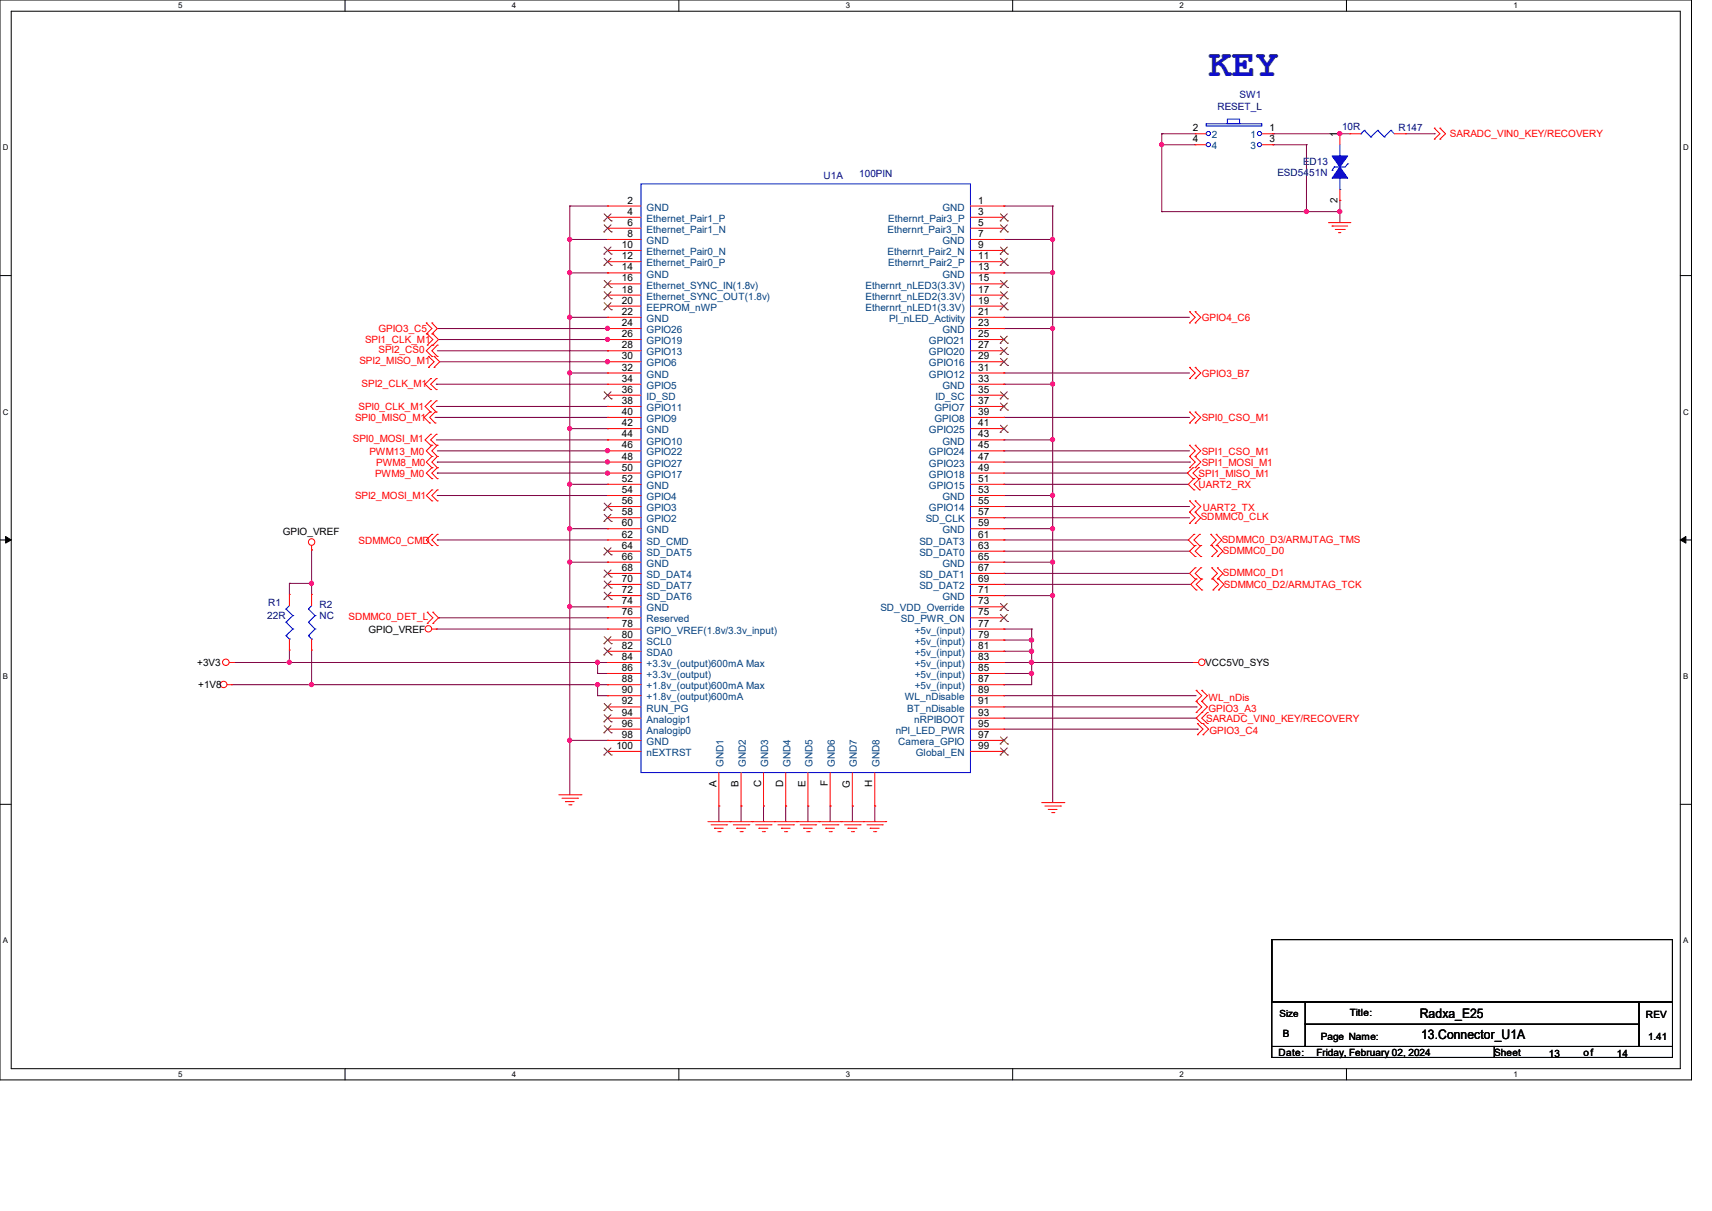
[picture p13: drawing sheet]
<svg xmlns="http://www.w3.org/2000/svg" width="297mm" height="210mm" viewBox="0 0 297 210" stroke-linecap="round" stroke-linejoin="round" font-family="sans-serif">
<defs><g id="words">
<text font-size="6.7" fill="#00007f" x="209.7" y="13.1">KEY</text>
<g font-size="2.3">
<text x="246.3" y="176.6">Radxa_E25</text>
<text x="246.5" y="180.3">13.Connector_U1A</text>
</g>
<g font-size="1.7" fill="#00007f">
<text x="215" y="17.1">SW1</text>
<text x="211.2" y="19">RESET_L</text>
<text x="232.8" y="22.5">10R</text>
<text x="242.6" y="22.6">R147</text>
<text x="226.1" y="28.7">ED13</text>
<text x="142.9" y="31">U1A</text>
<text x="149.1" y="30.8">100PIN</text>
<text x="221.6" y="30.6">ESD5451N</text>
<text x="46.4" y="107.4">22R</text>
<text x="46.5" y="105.1">R1</text>
<text x="55.4" y="105.5">R2</text>
<text x="55.4" y="107.4">NC</text>
</g>
<g font-size="1.7">
<text x="206.9" y="22.8">2</text>
<text x="220.3" y="22.8">1</text>
<text x="232" y="23.7" transform="rotate(-90 232 23.7)">1</text>
<text x="206.9" y="24.7">4</text>
<text x="220.3" y="24.7">3</text>
<text x="108.9" y="35.3">2</text>
<text x="169.7" y="35.3">1</text>
<text x="232" y="35.2" transform="rotate(-90 232 35.2)">2</text>
<text x="108.9" y="37.3">4</text>
<text x="108.9" y="39.2">6</text>
<text x="108.9" y="41.1">8</text>
<text x="169.7" y="37.3">3</text>
<text x="169.7" y="39.2">5</text>
<text x="169.7" y="41.1">7</text>
<text x="107.9" y="43">10</text>
<text x="107.9" y="45">12</text>
<text x="107.9" y="46.9">14</text>
<text x="169.7" y="43">9</text>
<text x="169.7" y="45">11</text>
<text x="169.7" y="46.9">13</text>
<text x="107.9" y="48.8">16</text>
<text x="107.9" y="50.8">18</text>
<text x="107.9" y="52.7">20</text>
<text x="169.7" y="48.8">15</text>
<text x="169.7" y="50.8">17</text>
<text x="169.7" y="52.7">19</text>
<text x="107.9" y="54.6">22</text>
<text x="107.9" y="56.6">24</text>
<text x="107.9" y="58.5">26</text>
<text x="169.7" y="54.6">21</text>
<text x="169.7" y="56.6">23</text>
<text x="169.7" y="58.5">25</text>
<text x="107.9" y="60.4">28</text>
<text x="107.9" y="62.3">30</text>
<text x="107.9" y="64.3">32</text>
<text x="169.7" y="60.4">27</text>
<text x="169.7" y="62.3">29</text>
<text x="169.7" y="64.3">31</text>
<text x="107.9" y="66.2">34</text>
<text x="107.9" y="68.1">36</text>
<text x="107.9" y="70.1">38</text>
<text x="107.9" y="72">40</text>
<text x="169.7" y="66.2">33</text>
<text x="169.7" y="68.1">35</text>
<text x="169.7" y="70.1">37</text>
<text x="169.7" y="72">39</text>
<text x="107.9" y="73.9">42</text>
<text x="107.9" y="75.9">44</text>
<text x="107.9" y="77.8">46</text>
<text x="169.7" y="73.9">41</text>
<text x="169.7" y="75.9">43</text>
<text x="169.7" y="77.8">45</text>
<text x="107.9" y="79.7">48</text>
<text x="107.9" y="81.6">50</text>
<text x="107.9" y="83.6">52</text>
<text x="169.7" y="79.7">47</text>
<text x="169.7" y="81.6">49</text>
<text x="169.7" y="83.6">51</text>
<text x="107.9" y="85.5">54</text>
<text x="107.9" y="87.4">56</text>
<text x="107.9" y="89.4">58</text>
<text x="169.7" y="85.5">53</text>
<text x="169.7" y="87.4">55</text>
<text x="169.7" y="89.4">57</text>
<text x="49.1" y="92.7">GPIO_VREF</text>
<text x="107.9" y="91.3">60</text>
<text x="107.9" y="93.2">62</text>
<text x="107.9" y="95.2">64</text>
<text x="169.7" y="91.3">59</text>
<text x="169.7" y="93.2">61</text>
<text x="169.7" y="95.2">63</text>
<text x="107.9" y="97.1">66</text>
<text x="107.9" y="99">68</text>
<text x="107.9" y="100.9">70</text>
<text x="169.7" y="97.1">65</text>
<text x="169.7" y="99">67</text>
<text x="169.7" y="100.9">69</text>
<text x="107.9" y="102.9">72</text>
<text x="107.9" y="104.8">74</text>
<text x="107.9" y="106.7">76</text>
<text x="169.7" y="102.9">71</text>
<text x="169.7" y="104.8">73</text>
<text x="169.7" y="106.7">75</text>
<text x="63.9" y="109.7">GPIO_VREF</text>
<text x="107.9" y="108.7">78</text>
<text x="107.9" y="110.6">80</text>
<text x="107.9" y="112.5">82</text>
<text x="169.7" y="108.7">77</text>
<text x="169.7" y="110.6">79</text>
<text x="169.7" y="112.5">81</text>
<text x="34.2" y="115.5">+3V3</text>
<text x="34.4" y="119.4">+1V8</text>
<text x="107.9" y="114.5">84</text>
<text x="107.9" y="116.4">86</text>
<text x="107.9" y="118.3">88</text>
<text x="169.7" y="114.5">83</text>
<text x="169.7" y="116.4">85</text>
<text x="169.7" y="118.3">87</text>
<text x="209.1" y="115.5">VCC5V0_SYS</text>
<text x="107.9" y="120.2">90</text>
<text x="107.9" y="122.2">92</text>
<text x="107.9" y="124.1">94</text>
<text x="169.7" y="120.2">89</text>
<text x="169.7" y="122.2">91</text>
<text x="169.7" y="124.1">93</text>
<text x="106.9" y="129.9">100</text>
<text x="107.9" y="126">96</text>
<text x="107.9" y="128">98</text>
<text x="169.7" y="126">95</text>
<text x="169.7" y="128">97</text>
<text x="169.7" y="129.9">99</text>
<text x="124.3" y="136.5" transform="rotate(-90 124.3 136.5)">A</text>
<text x="128.1" y="136.5" transform="rotate(-90 128.1 136.5)">B</text>
<text x="132" y="136.6" transform="rotate(-90 132 136.6)">C</text>
<text x="135.9" y="136.6" transform="rotate(-90 135.9 136.6)">D</text>
<text x="139.7" y="136.5" transform="rotate(-90 139.7 136.5)">E</text>
<text x="143.6" y="136.4" transform="rotate(-90 143.6 136.4)">F</text>
<text x="147.4" y="136.7" transform="rotate(-90 147.4 136.7)">G</text>
<text x="151.3" y="136.6" transform="rotate(-90 151.3 136.6)">H</text>
<text x="222" y="176.4">Size</text>
<text x="222.6" y="179.8">B</text>
<text x="234.2" y="176.1">Title:</text>
<text x="285.5" y="176.5">REV</text>
<text x="221.8" y="183.1">Date:</text>
<text x="228.4" y="183.1">Friday, February 02, 2024</text>
<text x="229.2" y="180.4">Page Name:</text>
<text x="259.2" y="183.1">Sheet</text>
<text x="268.7" y="183.3">13</text>
<text x="274.7" y="183.1">of</text>
<text x="280.5" y="183.3">14</text>
<text x="285.9" y="180.4">1.41</text>
</g>
<g font-size="1.7" fill="#f00">
<text x="251.5" y="23.8">SARADC_VIN0_KEY/RECOVERY</text>
<text x="63.3" y="59.5">SPI1_CLK_M1</text>
<text x="65.7" y="57.6">GPIO3_C5</text>
<text x="208.5" y="55.7">GPIO4_C6</text>
<text x="62.4" y="63.2">SPI2_MISO_M1</text>
<text x="65.7" y="61.3">SPI2_CS0</text>
<text x="208.5" y="65.3">GPIO3_B7</text>
<text x="62.2" y="71.1">SPI0_CLK_M1</text>
<text x="62.7" y="67.1">SPI2_CLK_M1</text>
<text x="61.2" y="76.7">SPI0_MOSI_M1</text>
<text x="61.6" y="73.1">SPI0_MISO_M1</text>
<text x="208.5" y="73.1">SPI0_CSO_M1</text>
<text x="64.1" y="78.8">PWM13_M0</text>
<text x="65.1" y="82.7">PWM9_M0</text>
<text x="65.3" y="80.8">PWM8_M0</text>
<text x="207.9" y="82.7">SPI1_MISO_M1</text>
<text x="208.5" y="78.8">SPI1_CSO_M1</text>
<text x="208.5" y="80.8">SPI1_MOSI_M1</text>
<text x="61.6" y="86.6">SPI2_MOSI_M1</text>
<text x="207.9" y="84.6">UART2_RX</text>
<text x="208.7" y="88.7">UART2_TX</text>
<text x="62.2" y="94.3">SDMMC0_CMD</text>
<text x="208.3" y="90.2">SDMMC0_CLK</text>
<text x="212" y="94.1">SDMMC0_D3/ARMJTAG_TMS</text>
<text x="212.2" y="96">SDMMC0_D0</text>
<text x="212.2" y="99.9">SDMMC0_D1</text>
<text x="60.5" y="107.6">SDMMC0_DET_L</text>
<text x="212.3" y="102">SDMMC0_D2/ARMJTAG_TCK</text>
<text x="209.2" y="125.2">SARADC_VIN0_KEY/RECOVERY</text>
<text x="209.7" y="121.5">WL_nDis</text>
<text x="209.7" y="123.4">GPIO3_A3</text>
<text x="209.8" y="127.3">GPIO3_C4</text>
</g>
<g font-size="1.7" fill="#003f7f">
<text x="210.2" y="24">2</text>
<text x="210.2" y="25.9">4</text>
<text x="217" y="24">1</text>
<text x="217" y="25.9">3</text>
<text x="112.2" y="38.5">Ethernet_Pair1_P</text>
<text x="112.2" y="40.4">Ethernet_Pair1_N</text>
<text x="112.2" y="36.5">GND</text>
<text x="154" y="40.4">Ethernrt_Pair3_N</text>
<text x="154.1" y="38.5">Ethernrt_Pair3_P</text>
<text x="163.5" y="36.5">GND</text>
<text x="112.2" y="42.3">GND</text>
<text x="112.2" y="44.2">Ethernet_Pair0_N</text>
<text x="112.2" y="46.2">Ethernet_Pair0_P</text>
<text x="154" y="44.2">Ethernrt_Pair2_N</text>
<text x="154.1" y="46.2">Ethernrt_Pair2_P</text>
<text x="163.5" y="42.3">GND</text>
<text x="112.2" y="48.1">GND</text>
<text x="112.2" y="50">Ethernet_SYNC_IN(1.8v)</text>
<text x="112.2" y="52">Ethernet_SYNC_OUT(1.8v)</text>
<text x="112.2" y="53.9">EEPROM_nWP</text>
<text x="150.2" y="50">Ethernrt_nLED3(3.3V)</text>
<text x="150.2" y="52">Ethernrt_nLED2(3.3V)</text>
<text x="150.2" y="53.9">Ethernrt_nLED1(3.3V)</text>
<text x="163.5" y="48.1">GND</text>
<text x="112.2" y="55.8">GND</text>
<text x="112.2" y="57.8">GPIO26</text>
<text x="112.2" y="59.7">GPIO19</text>
<text x="154.3" y="55.8">Pl_nLED_Activity</text>
<text x="161.2" y="59.7">GPIO21</text>
<text x="163.5" y="57.8">GND</text>
<text x="112.2" y="61.6">GPIO13</text>
<text x="112.2" y="63.5">GPIO6</text>
<text x="112.2" y="65.5">GND</text>
<text x="161.2" y="61.6">GPIO20</text>
<text x="161.2" y="63.5">GPIO16</text>
<text x="161.2" y="65.5">GPIO12</text>
<text x="112.2" y="67.4">GPIO5</text>
<text x="112.2" y="69.3">ID_SD</text>
<text x="112.2" y="71.3">GPIO11</text>
<text x="162.1" y="71.3">GPIO7</text>
<text x="162.3" y="69.3">ID_SC</text>
<text x="163.5" y="67.4">GND</text>
<text x="112.2" y="73.2">GPIO9</text>
<text x="112.2" y="75.1">GND</text>
<text x="112.2" y="77.1">GPIO10</text>
<text x="161.2" y="75.1">GPIO25</text>
<text x="162.1" y="73.2">GPIO8</text>
<text x="163.5" y="77.1">GND</text>
<text x="112.2" y="79">GPIO22</text>
<text x="112.2" y="80.9">GPIO27</text>
<text x="112.2" y="82.8">GPIO17</text>
<text x="161.2" y="79">GPIO24</text>
<text x="161.2" y="80.9">GPIO23</text>
<text x="161.2" y="82.8">GPIO18</text>
<text x="112.2" y="84.8">GND</text>
<text x="112.2" y="86.7">GPIO4</text>
<text x="112.2" y="88.6">GPIO3</text>
<text x="161.2" y="84.8">GPIO15</text>
<text x="161.2" y="88.6">GPIO14</text>
<text x="163.5" y="86.7">GND</text>
<text x="112.2" y="90.6">GPIO2</text>
<text x="112.2" y="92.5">GND</text>
<text x="112.2" y="94.4">SD_CMD</text>
<text x="159.5" y="94.4">SD_DAT3</text>
<text x="160.6" y="90.6">SD_CLK</text>
<text x="163.5" y="92.5">GND</text>
<text x="112.2" y="96.4">SD_DAT5</text>
<text x="112.2" y="98.3">GND</text>
<text x="112.2" y="100.2">SD_DAT4</text>
<text x="159.5" y="96.4">SD_DAT0</text>
<text x="159.5" y="100.2">SD_DAT1</text>
<text x="163.5" y="98.3">GND</text>
<text x="112.2" y="102.1">SD_DAT7</text>
<text x="112.2" y="104.1">SD_DAT6</text>
<text x="112.2" y="106">GND</text>
<text x="112.2" y="107.9">Reserved</text>
<text x="152.7" y="106">SD_VDD_Override</text>
<text x="156.3" y="107.9">SD_PWR_ON</text>
<text x="159.5" y="102.1">SD_DAT2</text>
<text x="163.5" y="104.1">GND</text>
<text x="112.2" y="109.9">GPIO_VREF(1.8v/3.3v_input)</text>
<text x="112.2" y="111.8">SCL0</text>
<text x="112.2" y="113.7">SDA0</text>
<text x="158.7" y="109.9">+5v_(input)</text>
<text x="158.7" y="111.8">+5v_(input)</text>
<text x="158.7" y="113.7">+5v_(input)</text>
<text x="112.2" y="115.7">+3.3v_(output)600mA Max</text>
<text x="112.2" y="117.6">+3.3v_(output)</text>
<text x="112.2" y="119.5">+1.8v_(output)600mA Max</text>
<text x="158.7" y="115.7">+5v_(input)</text>
<text x="158.7" y="117.6">+5v_(input)</text>
<text x="158.7" y="119.5">+5v_(input)</text>
<text x="112.2" y="121.5">+1.8v_(output)600mA</text>
<text x="112.2" y="123.4">RUN_PG</text>
<text x="112.2" y="125.3">Analogip1</text>
<text x="157" y="121.5">WL_nDisable</text>
<text x="157.4" y="123.4">BT_nDisable</text>
<text x="158.6" y="125.3">nRPIBOOT</text>
<text x="112.2" y="127.3">Analogip0</text>
<text x="112.2" y="129.2">GND</text>
<text x="112.2" y="131.1">nEXTRST</text>
<text x="155.4" y="127.3">nPl_LED_PWR</text>
<text x="155.8" y="129.2">Camera_GPIO</text>
<text x="158.9" y="131.1">Global_EN</text>
<text x="125.5" y="133" transform="rotate(-90 125.5 133)">GND1</text>
<text x="129.4" y="133" transform="rotate(-90 129.4 133)">GND2</text>
<text x="133.3" y="133" transform="rotate(-90 133.3 133)">GND3</text>
<text x="137.1" y="133" transform="rotate(-90 137.1 133)">GND4</text>
<text x="141" y="133" transform="rotate(-90 141 133)">GND5</text>
<text x="144.8" y="133" transform="rotate(-90 144.8 133)">GND6</text>
<text x="148.7" y="133" transform="rotate(-90 148.7 133)">GND7</text>
<text x="152.6" y="133" transform="rotate(-90 152.6 133)">GND8</text>
</g>
<g font-size="1.4">
<text x="30.9" y="1.4">5</text>
<text x="88.8" y="1.4">4</text>
<text x="146.7" y="1.4">3</text>
<text x="204.6" y="1.4">2</text>
<text x="262.6" y="1.4">1</text>
<text x=".5" y="26.1">D</text>
<text x="292" y="26.1">D</text>
<text x=".5" y="71.9">C</text>
<text x="292" y="71.9">C</text>
<text x=".5" y="117.8">B</text>
<text x="292" y="117.8">B</text>
<text x=".5" y="163.6">A</text>
<text x="292" y="163.6">A</text>
<text x="30.9" y="186.8">5</text>
<text x="88.8" y="186.8">4</text>
<text x="146.7" y="186.8">3</text>
<text x="204.6" y="186.8">2</text>
<text x="262.6" y="186.8">1</text>
</g>
</g></defs>
<path d="M0 0h293.5v187.3h-293.5zM1.9 1.9h289.6v183.4h-289.6z" fill="none" stroke="#000" stroke-width=".17"/>
<g fill="#fff">
<path d="M30.9 .2h.8v1.5h-.8z"/>
<path d="M30.9 185.5h.8v1.6h-.8z"/>
</g>
<path d="M59.9 0v1.9M59.9 185.3v2" fill="none" stroke="#000" stroke-width=".17"/>
<g fill="#fff">
<path d="M88.8 .2h.8v1.5h-.8z"/>
<path d="M88.8 185.5h.8v1.6h-.8z"/>
</g>
<path d="M117.8 0v1.9M117.8 185.3v2" fill="none" stroke="#000" stroke-width=".17"/>
<g fill="#fff">
<path d="M146.7 .2h.8v1.5h-.8z"/>
<path d="M146.7 185.5h.8v1.6h-.8z"/>
</g>
<path d="M175.7 0v1.9M175.7 185.3v2" fill="none" stroke="#000" stroke-width=".17"/>
<g fill="#fff">
<path d="M204.6 .2h.8v1.5h-.8z"/>
<path d="M204.6 185.5h.8v1.6h-.8z"/>
</g>
<path d="M233.6 0v1.9M233.6 185.3v2" fill="none" stroke="#000" stroke-width=".17"/>
<g fill="#fff">
<path d="M262.6 .2h.7v1.5h-.7z"/>
<path d="M262.6 185.5h.7v1.6h-.7z"/>
<path d="M.5 24.8h1v1.6h-1z"/>
<path d="M292 24.8h1v1.6h-1z"/>
<path d="M.5 70.7h1v1.5h-1z"/>
<path d="M292 70.7h1v1.5h-1z"/>
</g>
<path d="M0 47.8h1.9M291.5 47.8h2" fill="none" stroke="#000" stroke-width=".17"/>
<g fill="#fff">
<path d="M.5 116.5h.9v1.6h-.9z"/>
<path d="M292 116.5h.9v1.6h-.9z"/>
</g>
<path d="M0 93.6h1.9M291.5 93.6h2" fill="none" stroke="#000" stroke-width=".17"/>
<path d="M1 93l.9 .6-.9 .6zM291.5 93.6l1-.6v1.2z" fill="#000" stroke="#000" stroke-width=".17"/>
<g fill="#fff">
<path d="M.5 162.4h.9v1.5h-.9z"/>
<path d="M292 162.4h.9v1.5h-.9z"/>
</g>
<path d="M0 139.5h1.9M291.5 139.5h2M220.6 162.9h69.6v10.8h-69.6zM220.6 173.7h5.8v7.8h-5.8zM226.4 173.7h58v3.9h-58zM226.4 177.6h58v3.9h-58zM284.4 173.7h5.8v7.8h-5.8zM220.6 181.5h38.6v1.9h-38.6zM259.2 181.5h31v1.9h-31z" fill="none" stroke="#000" stroke-width=".17"/>
<g fill="none" stroke="#7f003f" stroke-width=".17">
<path d="M98.8 35.7h.1M98.8 35.7h6.6M98.8 35.7v102.1M105.4 35.7h.1M174.2 35.7h.1M174.2 35.7h8.4M182.6 35.7h.1M182.6 35.7v103.5M201.5 23.2h.1M201.5 25.1h.1M201.5 36.7h.1M201.5 23.2h5.8"/>
<path d="M201.5 23.2v13.5M201.5 25.1h5.8M201.5 36.7h31M220.9 25.1h.1M220.9 23.2h.1M220.9 23.2h13.3M220.9 25.1h5.8M226.7 36.7h.1M226.7 25.1h.1M226.7 25.1v11.6M232.5 23.2h.1M232.5 34.8h.1"/>
<path d="M232.5 36.7h.1M232.5 34.8v3.8M243.8 23.2h5M248.8 23.2h.1M75.9 57h29.7M76.1 58.9h29.5M98.8 41.5h.1M98.8 47.3h.1M98.8 55h.1M98.8 41.5h6.6M98.8 47.3h6.6M98.8 55h6.6"/>
<path d="M105.4 41.5h.1M105.4 47.3h.1M105.4 55h.1M105.4 58.9h.1M105.4 57h.1M105.6 57h.1M105.6 58.9h.1M174.2 41.5h.1M174.2 47.3h.1M174.2 57h.1M174.2 55h.1M174.2 41.5h8.4"/>
<path d="M174.2 47.3h8.4M174.2 57h8.4M174.2 55h32.2M182.6 41.5h.1M182.6 47.3h.1M182.6 57h.1M75.5 72.4h29.9M75.7 66.6h.1M75.7 76.3h29.7M75.7 70.5h29.7M75.7 66.6h29.7M75.9 60.8h29.5"/>
<path d="M75.9 78.2h29.7M76.3 62.7h29.3M98.8 64.7h.1M98.8 74.3h.1M98.8 64.7h6.6M98.8 74.3h6.6M105.4 76.3h.1M105.4 72.4h.1M105.4 70.5h.1M105.4 60.8h.1M105.4 64.7h.1M105.4 74.3h.1"/>
<path d="M105.4 78.2h.1M105.4 62.7h.1M105.6 78.2h.1M105.6 62.7h.1M174.2 72.4h.1M174.2 66.6h.1M174.2 76.3h.1M174.2 78.2h.1M174.2 64.7h.1M174.2 76.3h8.4M174.2 72.4h32.2M174.2 66.6h8.4"/>
<path d="M174.2 64.7h32.2M174.2 78.2h32.2M182.6 66.6h.1M182.6 76.3h.1M54.1 95.4h.1M54.1 95.4v7.7M75.9 93.6h.1M75.9 85.9h.1M75.9 80.1h.1M75.9 82h.1M75.9 93.6h29.5M75.9 85.9h29.5"/>
<path d="M75.9 80.1h29.7M75.9 82h29.7M98.8 84h.1M98.8 91.7h.1M98.8 97.5h.1M98.8 84h6.6M98.8 91.7h6.6M98.8 97.5h6.6M105.4 84h.1M105.4 91.7h.1M105.4 97.5h.1M105.6 82h.1"/>
<path d="M105.6 80.1h.1M174.2 95.6h.1M174.2 99.4h.1M174.2 89.8h.1M174.2 93.6h.1M174.2 87.8h.1M174.2 84h.1M174.2 85.9h.1M174.2 91.7h.1M174.2 97.5h.1M174.2 95.6h32.2M174.2 99.4h32.2"/>
<path d="M174.2 93.6h32M174.2 89.8h32.2M174.2 87.8h32.2M174.2 84h32M174.2 85.9h8.4M174.2 91.7h8.4M174.2 97.5h8.4M174.2 80.1h32.2M174.2 82h31.8M182.6 85.9h.1M182.6 91.7h.1M182.6 97.5h.1"/>
<path d="M206 82h.1M206.4 80.1h.1M40.2 118.7h65.2M40.6 114.9h64.8M50.2 114.9h.1M50.2 101.2h.1M50.2 101.2h3.9M50.2 101.2v1.9M50.2 112.7v2.2M54.1 118.7h.1M54.1 101.2h.1M54.1 112.7v6"/>
<path d="M75.7 109.1h.1M75.7 109.1h29.7M76.1 107.1h.1M76.1 107.1h29.3M98.8 105.2h.1M98.8 105.2h6.6M103.7 114.9h.1M103.7 118.7h.1M103.7 114.9v1.9h1.7M103.7 118.7v2h1.7M105.4 116.8h.1M105.4 114.9h.1"/>
<path d="M105.4 118.7h.1M105.4 105.2h.1M174.2 101.3h.1M174.2 103.3h.1M174.2 109.1h.1M174.2 118.7h.1M174.2 111h.1M174.2 112.9h.1M174.2 114.9h.1M174.2 116.8h.1M174.2 101.3h32.4M174.2 109.1h4.8"/>
<path d="M174.2 116.8h4.8M174.2 114.9h32.9M174.2 103.3h8.4M174.2 111h4.8M174.2 112.9h4.8M179 111h.1M179 112.9h.1M179 114.9h.1M179 116.8h.1M179 109.1h.1M179 109.1v9.6h-4.8M182.6 103.3h.1"/>
<path d="M98.8 128.4h.1M98.8 128.4h6.6M105.4 120.7h.1M105.4 128.4h.1M124.7 139.8h.1M124.7 139.8v2.7M128.6 139.8h.1M128.6 139.8v2.7M132.5 139.8h.1M132.5 139.8v2.7M136.3 139.8h.1M136.3 139.8v2.7"/>
<path d="M140.2 139.8h.1M140.2 139.8v2.7M144 139.8h.1M144 139.8v2.7M147.9 139.8h.1M147.9 139.8v2.7M151.8 139.8h.1M151.8 139.8v2.7M174.2 120.7h.1M174.2 120.7h33.3M174.2 126.4h33.5M174.2 122.6h33.3"/>
<path d="M174.2 124.5h33.3M207.5 122.6h.1M207.5 124.5h.1M207.7 126.4h.1"/>
</g>
<g fill="#f0f" stroke="#f0f" stroke-width=".17">
<circle cx="182.6" cy="103.3" r=".36"/>
<circle cx="182.6" cy="41.5" r=".36"/>
<circle cx="182.6" cy="56.9" r=".36"/>
<circle cx="182.6" cy="47.3" r=".36"/>
<circle cx="182.6" cy="76.2" r=".36"/>
<circle cx="182.6" cy="66.6" r=".36"/>
<circle cx="182.6" cy="85.9" r=".36"/>
<circle cx="182.6" cy="97.5" r=".36"/>
<circle cx="182.6" cy="91.7" r=".36"/>
<circle cx="98.8" cy="41.5" r=".36"/>
<circle cx="98.8" cy="55" r=".36"/>
<circle cx="98.8" cy="47.3" r=".36"/>
<circle cx="98.8" cy="74.3" r=".36"/>
<circle cx="98.8" cy="64.7" r=".36"/>
<circle cx="98.8" cy="84" r=".36"/>
<circle cx="98.8" cy="97.5" r=".36"/>
<circle cx="98.8" cy="91.7" r=".36"/>
<circle cx="98.8" cy="128.4" r=".36"/>
<circle cx="98.8" cy="105.2" r=".36"/>
<circle cx="179" cy="111" r=".37"/>
<circle cx="179" cy="112.9" r=".37"/>
<circle cx="179" cy="116.8" r=".37"/>
<circle cx="179" cy="114.9" r=".37"/>
<circle cx="105.4" cy="78.2" r=".36"/>
<circle cx="105.4" cy="80.1" r=".36"/>
<circle cx="105.4" cy="82" r=".36"/>
<circle cx="105.4" cy="58.9" r=".36"/>
<circle cx="105.4" cy="56.9" r=".36"/>
<circle cx="105.4" cy="62.7" r=".36"/>
<circle cx="54" cy="101.2" r=".36"/>
<circle cx="54" cy="118.7" r=".36"/>
<circle cx="103.7" cy="118.7" r=".36"/>
<circle cx="50.2" cy="114.9" r=".36"/>
<circle cx="103.7" cy="114.9" r=".36"/>
<circle cx="201.5" cy="25.1" r=".36"/>
<circle cx="232.4" cy="36.7" r=".36"/>
<circle cx="226.6" cy="36.7" r=".36"/>
<circle cx="232.4" cy="23.2" r=".36"/>
</g>
<g fill="none" stroke="#f00" stroke-width=".17">
<path d="M105.4 37.7h.1M105.4 39.6h.1M105.4 35.7h.1M105.4 37.7h5.8M105.4 35.7h5.8M105.4 39.6h5.8M168.4 37.7h5.8M168.4 35.7h5.8M168.4 39.6h5.8M174.2 35.7h.1M174.2 37.7h.1M174.2 39.6h.1"/>
<path d="M207.3 23.2h.1M207.3 25.1h.1M207.3 23.2h2M207.3 25.1h2M218.9 23.2h2M218.9 25.1h2M220.9 23.2h.1M220.9 25.1h.1M230.5 38.6h.1M230.5 38.6h3.9M231.1 39.2h.1M231.1 39.2h2.7"/>
<path d="M231.6 39.8h1.6M232.5 23.2h.1M232.5 34.8h.1M232.5 23.2v1.9M232.5 32.9v1.9M233.2 39.8h.1M234.2 23.2h.1M234.2 23.2h1.9M241.9 23.2h1.9M243.8 23.2h.1M248.8 22.2h.1M248.8 24.1h.1"/>
<path d="M248.8 22.2l1 1-1 .9M249.8 22.2h.1M249.8 24.1h.1M249.8 22.2l1 1-1 .9M74 57.9h.1M74 56h.1M74 56l.9 1-.9 .9M74.1 59.9h.1M74.1 57.9h.1M74.1 57.9l1 1-1 1M74.9 56h.1M74.9 57.9h.1"/>
<path d="M74.9 59.9h.1M74.9 56l1 1-1 .9M74.9 59.9l-.9 .9 .9 1M75.1 57.9h.1M75.1 59.9h.1M75.1 57.9l1 1-1 1M75.9 59.9h.1M75.9 59.9l-1 .9 1 1M105.4 41.5h.1M105.4 43.4h.1M105.4 45.4h.1M105.4 47.3h.1"/>
<path d="M105.4 49.2h.1M105.4 51.2h.1M105.4 53.1h.1M105.4 55h.1M105.4 57h.1M105.4 58.9h.1M105.4 41.5h5.8M105.4 43.4h5.8M105.4 45.4h5.8M105.4 47.3h5.8M105.4 49.2h5.8M105.4 51.2h5.8"/>
<path d="M105.4 53.1h5.8M105.4 55h5.8M105.4 57h5.8M105.4 58.9h5.8M168.4 41.5h5.8M168.4 43.4h5.8M168.4 45.4h5.8M168.4 47.3h5.8M168.4 49.2h5.8M168.4 51.2h5.8M168.4 53.1h5.8M168.4 55h5.8"/>
<path d="M168.4 57h5.8M168.4 58.9h5.8M174.2 41.5h.1M174.2 43.4h.1M174.2 45.4h.1M174.2 47.3h.1M174.2 49.2h.1M174.2 51.2h.1M174.2 53.1h.1M174.2 55h.1M174.2 57h.1M174.2 58.9h.1"/>
<path d="M206.4 56h.1M206.4 54.1h.1M206.4 54.1l.9 .9-.9 1M207.3 56h.1M207.3 54.1h.1M207.3 54.1l1 .9-1 1M232.2 40.3h.1M232.2 40.3h.4M74.3 63.7h.1M74.3 61.8h.1M74.3 61.8l1 .9-1 1M74.5 73.4h.1"/>
<path d="M74.5 71.5h.1M74.5 71.5l-.9 .9 .9 1M74.7 77.2h.1M74.7 75.3h.1M74.7 67.6h.1M74.7 65.7h.1M74.7 71.5h.1M74.7 69.5h.1M74.7 75.3l-1 1 1 .9M74.7 65.7l-1 .9 1 1M74.7 69.5l-1 1 1 1M74.9 79.2h.1"/>
<path d="M74.9 77.2h.1M74.9 61.8h.1M74.9 79.2l-.9 .9 .9 1M74.9 77.2l-.9 1 .9 1M75.3 61.8h.1M75.3 63.7h.1M75.3 61.8l1 .9-1 1M75.5 73.4h.1M75.5 71.5h.1M75.5 71.5l-1 .9 1 1M75.7 77.2h.1M75.7 75.3h.1"/>
<path d="M75.7 67.6h.1M75.7 65.7h.1M75.7 71.5h.1M75.7 69.5h.1M75.7 75.3l-1 1 1 .9M75.7 65.7l-1 .9 1 1M75.7 69.5l-1 1 1 1M75.9 79.2h.1M75.9 77.2h.1M75.9 61.8h.1M75.9 79.2l-1 .9 1 1M75.9 77.2l-1 1 1 1"/>
<path d="M105.4 60.8h.1M105.4 62.7h.1M105.4 64.7h.1M105.4 66.6h.1M105.4 68.5h.1M105.4 70.5h.1M105.4 72.4h.1M105.4 74.3h.1M105.4 76.3h.1M105.4 78.2h.1M105.4 60.8h5.8M105.4 62.7h5.8"/>
<path d="M105.4 64.7h5.8M105.4 66.6h5.8M105.4 68.5h5.8M105.4 70.5h5.8M105.4 72.4h5.8M105.4 74.3h5.8M105.4 76.3h5.8M105.4 78.2h5.8M168.4 60.8h5.8M168.4 62.7h5.8M168.4 64.7h5.8M168.4 66.6h5.8"/>
<path d="M168.4 68.5h5.8M168.4 70.5h5.8M168.4 72.4h5.8M168.4 74.3h5.8M168.4 76.3h5.8M168.4 78.2h5.8M174.2 60.8h.1M174.2 62.7h.1M174.2 64.7h.1M174.2 66.6h.1M174.2 68.5h.1M174.2 70.5h.1"/>
<path d="M174.2 72.4h.1M174.2 74.3h.1M174.2 76.3h.1M174.2 78.2h.1M206.4 65.7h.1M206.4 63.7h.1M206.4 73.4h.1M206.4 71.5h.1M206.4 79.2h.1M206.4 77.2h.1M206.4 63.7l.9 1-.9 1M206.4 71.5l.9 .9-.9 1"/>
<path d="M206.4 77.2l.9 1-.9 1M206.4 79.2l.9 .9-.9 1M207.3 65.7h.1M207.3 63.7h.1M207.3 73.4h.1M207.3 71.5h.1M207.3 79.2h.1M207.3 77.2h.1M207.3 63.7l1 1-1 1M207.3 71.5l1 .9-1 1M207.3 77.2l1 1-1 1M207.3 79.2l1 .9-1 1"/>
<path d="M54.1 95.4h.1M54.1 94.6v.8M74.9 94.6h.1M74.9 92.7h.1M74.9 86.9h.1M74.9 85h.1M74.9 81.1h.1M74.9 83h.1M74.9 92.7l-.9 .9 .9 1M74.9 85l-.9 .9 .9 1M74.9 81.1l-.9 .9 .9 1M75.9 94.6h.1"/>
<path d="M75.9 92.7h.1M75.9 86.9h.1M75.9 85h.1M75.9 81.1h.1M75.9 83h.1M75.9 92.7l-1 .9 1 1M75.9 85l-1 .9 1 1M75.9 81.1l-1 .9 1 1M105.4 80.1h.1M105.4 82h.1M105.4 84h.1M105.4 85.9h.1"/>
<path d="M105.4 87.8h.1M105.4 89.8h.1M105.4 91.7h.1M105.4 93.6h.1M105.4 95.6h.1M105.4 97.5h.1M105.4 99.4h.1M105.4 80.1h5.8M105.4 82h5.8M105.4 84h5.8M105.4 85.9h5.8M105.4 87.8h5.8"/>
<path d="M105.4 89.8h5.8M105.4 91.7h5.8M105.4 93.6h5.8M105.4 95.6h5.8M105.4 97.5h5.8M105.4 99.4h5.8M168.4 80.1h5.8M168.4 82h5.8M168.4 84h5.8M168.4 85.9h5.8M168.4 87.8h5.8M168.4 89.8h5.8"/>
<path d="M168.4 91.7h5.8M168.4 93.6h5.8M168.4 95.6h5.8M168.4 97.5h5.8M168.4 99.4h5.8M174.2 80.1h.1M174.2 82h.1M174.2 84h.1M174.2 85.9h.1M174.2 87.8h.1M174.2 89.8h.1M174.2 91.7h.1"/>
<path d="M174.2 93.6h.1M174.2 95.6h.1M174.2 97.5h.1M174.2 99.4h.1M206.4 90.8h.1M206.4 88.8h.1M206.4 86.9h.1M206.4 81.1h.1M206.4 88.8l.9 1-.9 1M206.4 86.9l.9 .9-.9 1M207 81.1h.1M207 83h.1"/>
<path d="M207 81.1l-1 .9 1 1M207.1 92.7h.1M207.1 94.6h.1M207.1 83h.1M207.1 85h.1M207.1 92.7l-.9 .9 .9 1M207.1 83l-.9 1 .9 1M207.3 94.6h.1M207.3 96.5h.1M207.3 98.5h.1M207.3 90.8h.1M207.3 88.8h.1"/>
<path d="M207.3 86.9h.1M207.3 81.1h.1M207.3 94.6l-.9 1 .9 .9M207.3 98.5l-.9 .9 .9 1M207.3 88.8l1 1-1 1M207.3 86.9l1 .9-1 1M207.9 83h.1M207.9 81.1h.1M207.9 81.1l-.9 .9 .9 1M208.1 94.6h.1M208.1 92.7h.1M208.1 85h.1"/>
<path d="M208.1 83h.1M208.1 92.7l-1 .9 1 1M208.1 83l-1 1 1 1M208.3 96.5h.1M208.3 94.6h.1M208.3 98.5h.1M208.3 94.6l-1 1 1 .9M208.3 98.5l-1 .9 1 1M210.1 94.6h.1M210.1 92.7h.1M210.1 92.7l.9 .9-.9 1M210.2 96.5h.1"/>
<path d="M210.2 94.6h.1M210.2 98.5h.1M210.2 94.6l1 1-1 .9M210.2 98.5l1 .9-1 1M211 94.6h.1M211 92.7h.1M211 92.7l1 .9-1 1M211.2 96.5h.1M211.2 94.6h.1M211.2 98.5h.1M211.2 94.6l1 1-1 .9M211.2 98.5l1 .9-1 1"/>
<path d="M39.4 118.7h.8M39.8 114.9h.8M40.2 118.7h.1M40.6 114.9h.1M50.2 103.1h.1M50.2 112.7h.1M50.2 103.1v1.9M50.2 110.8v1.9M54.1 103.1h.1M54.1 112.7h.1M54.1 103.1v1.9M54.1 110.8v1.9"/>
<path d="M74.1 108.1h.1M74.1 106.2h.1M74.1 106.2l1 .9-1 1M74.9 109.1h.8M75.1 106.2h.1M75.1 108.1h.1M75.1 106.2l1 .9-1 1M75.7 109.1h.1M105.4 101.3h.1M105.4 103.3h.1M105.4 105.2h.1M105.4 107.1h.1"/>
<path d="M105.4 109.1h.1M105.4 111h.1M105.4 112.9h.1M105.4 114.9h.1M105.4 116.8h.1M105.4 118.7h.1M105.4 109.1h5.8M105.4 118.7h5.8M105.4 114.9h5.8M105.4 101.3h5.8M105.4 103.3h5.8M105.4 105.2h5.8"/>
<path d="M105.4 107.1h5.8M105.4 111h5.8M105.4 112.9h5.8M105.4 116.8h5.8M168.4 109.1h5.8M168.4 118.7h5.8M168.4 114.9h5.8M168.4 101.3h5.8M168.4 103.3h5.8M168.4 105.2h5.8M168.4 107.1h5.8M168.4 111h5.8"/>
<path d="M168.4 112.9h5.8M168.4 116.8h5.8M174.2 101.3h.1M174.2 103.3h.1M174.2 105.2h.1M174.2 107.1h.1M174.2 109.1h.1M174.2 111h.1M174.2 112.9h.1M174.2 114.9h.1M174.2 116.8h.1M174.2 118.7h.1"/>
<path d="M207.1 114.9h.1M207.1 114.9h.8M207.3 100.4h.1M207.5 100.4h.1M207.5 102.3h.1M207.5 119.7h.1M207.5 100.4l-.9 .9 .9 1M207.5 119.7l1 1-1 .9M208.3 100.4h.1M208.5 102.3h.1M208.5 100.4h.1M208.5 119.7h.1"/>
<path d="M208.5 100.4l-1 .9 1 1M208.5 119.7l1 1-1 .9M210.2 100.4h.1M210.4 102.3h.1M210.4 100.4h.1M210.4 100.4l1 .9-1 1M211.2 100.4h.1M211.4 102.3h.1M211.4 100.4h.1M211.4 100.4l.9 .9-.9 1M96.9 137.8h3.9M97.5 138.4h2.7"/>
<path d="M98.1 139h.1M98.1 139h1.5M98.7 139.6h.4M99.1 139.6h.1M100.2 138.4h.1M100.8 137.8h.1M105.4 120.7h.1M105.4 122.6h.1M105.4 124.5h.1M105.4 126.4h.1M105.4 128.4h.1M105.4 130.3h.1"/>
<path d="M105.4 120.7h5.8M105.4 122.6h5.8M105.4 124.5h5.8M105.4 126.4h5.8M105.4 128.4h5.8M105.4 130.3h5.8M124.7 139.8h.1M124.7 134v5.8M128.6 139.8h.1M128.6 134v5.8M132.5 139.8h.1M132.5 134v5.8"/>
<path d="M136.3 139.8h.1M136.3 134v5.8M140.2 139.8h.1M140.2 134v5.8M144 139.8h.1M144 134v5.8M147.9 139.8h.1M147.9 134v5.8M151.8 139.8h.1M151.8 134v5.8M168.4 120.7h5.8M168.4 122.6h5.8"/>
<path d="M168.4 124.5h5.8M168.4 126.4h5.8M168.4 128.4h5.8M168.4 130.3h5.8M174.2 120.7h.1M174.2 122.6h.1M174.2 124.5h.1M174.2 126.4h.1M174.2 128.4h.1M174.2 130.3h.1M180.7 139.2h3.9M181.3 139.8h2.7"/>
<path d="M184 139.8h.1M184.6 139.2h.1M207.5 121.6h.1M207.5 123.6h.1M207.5 121.6l1 1-1 1M207.7 127.4h.1M207.7 125.5h.1M207.7 125.5l1 .9-1 1M208.5 121.6h.1M208.5 123.6h.1M208.5 125.5h.1M208.5 121.6l1 1-2 1.9 1 1"/>
<path d="M208.7 127.4h.1M208.7 125.5h.1M208.7 125.5l1 .9-1 1M209.5 125.5h.1M209.5 123.6h.1M209.5 123.6l-1 .9 1 1M122.8 142.5h30.9M123.4 143h2.7M124 143.6h.1M124 143.6h1.5M124.5 144.2h.4M124.9 144.2h.1"/>
<path d="M126.1 143h.1M126.7 142.5h.1M127.2 143h2.7M127.8 143.6h.1M127.8 143.6h1.6M128.4 144.2h.4M128.8 144.2h.1M129.9 143h.1M130.5 142.5h.1M131.1 143h2.7M131.7 143.6h.1M131.7 143.6h1.5"/>
<path d="M132.2 144.2h.4M132.6 144.2h.1M133.8 143h.1M134.4 142.5h.1M135 143h2.7M135.6 143.6h.1M135.6 143.6h1.5M136.1 144.2h.4M136.5 144.2h.1M137.7 143h.1M138.2 142.5h.1M138.8 143h2.7"/>
<path d="M139.4 143.6h.1M139.4 143.6h1.5M140 144.2h.4M140.4 144.2h.1M141.5 143h.1M142.1 142.5h.1M142.7 143h2.7M143.3 143.6h.1M143.3 143.6h1.5M143.8 144.2h.4M144.2 144.2h.1M145.4 143h.1"/>
<path d="M146 142.5h.1M146.5 143h2.7M147.1 143.6h.1M147.1 143.6h1.6M147.7 144.2h.4M148.1 144.2h.1M149.2 143h.1M149.8 142.5h.1M150.4 143h2.7M151 143.6h.1M151 143.6h1.5M151.6 144.2h.3"/>
<path d="M151.9 144.2h.1M153.1 143h.1M153.7 142.5h.1M181.9 140.4h.1M181.9 140.4h1.5M182.5 140.9h.3M182.8 140.9h.1"/>
<circle cx="54" cy="94" r=".56"/>
<circle cx="38.8" cy="118.7" r=".56"/>
<circle cx="39.2" cy="114.9" r=".56"/>
<circle cx="74.3" cy="109.1" r=".56"/>
<circle cx="208.5" cy="114.9" r=".56"/>
</g>
<g fill="none" stroke="#00f" stroke-width=".17">
<path d="M111.2 31.9h57.2v102.1h-57.2zM209.3 21.5h9.6v.3h-9.6zM212.9 20.7h2.2v.8h-2.2zM231.1 29.5h.1M231.5 29h.1M231.5 29l-.4 .5M232.5 27.1h.1M232.5 32.9h.1M232.5 25.1v2M232.5 30.9v2M233.8 28.4h.1M233.8 28.4l-.4 .6h-1.9"/>
<path d="M236.1 23.2h.1M236.7 22.6h.1M236.7 22.6l1.1 1.1M236.7 22.6l-.6 .6M237.8 23.7h.1M239 22.6h.1M239 22.6l1.2 1.1M239 22.6l-1.2 1.1M240.2 23.7h.1M241.3 22.6h.1M241.3 22.6l.6 .6M241.3 22.6l-1.1 1.1"/>
<path d="M49.6 105.6h.1M49.6 107.9h.1M49.6 110.2h.1M49.6 105.6l1.2 1.2M49.6 107.9l1.2 1.2M49.6 110.2l.6 .6M50.2 110.8h.1M50.2 105l-.6 .6M50.8 106.8h.1M50.8 109.1h.1M50.8 106.8l-1.2 1.1M50.8 109.1l-1.2 1.1"/>
<path d="M53.5 105.6h.1M53.5 107.9h.1M53.5 110.2h.1M53.5 105.6l1.2 1.2M53.5 107.9l1.2 1.2M53.5 110.2l.6 .6M54.1 110.8h.1M54.1 105l-.6 .6M54.7 106.8h.1M54.7 109.1h.1M54.7 106.8l-1.2 1.1M54.7 109.1l-1.2 1.1"/>
<circle cx="209.6" cy="23.2" r=".37"/>
<circle cx="209.6" cy="25.1" r=".37"/>
<circle cx="218.5" cy="23.2" r=".36"/>
<circle cx="218.5" cy="25.1" r=".36"/>
</g>
<g fill="none" stroke="#7f3f00" stroke-width=".17">
<path d="M104.8 38.3h.1M104.8 37.1l1.2 1.2M104.8 39l1.2 1.2M106 37.1l-1.2 1.2M106 39l-1.2 1.2M106 38.3h.1M173.5 38.3h.1M173.6 37.1l1.2 1.2M173.6 39l1.2 1.2M174.8 37.1l-1.3 1.2M174.8 39l-1.3 1.2M174.8 38.3h.1"/>
<path d="M104.8 40.2h.1M104.8 44.1h.1M104.8 46h.1M104.8 49.9h.1M104.8 51.8h.1M104.8 53.7h.1M104.8 42.8l1.2 1.3M104.8 44.8l1.2 1.2M104.8 48.6l1.2 1.3M104.8 50.6l1.2 1.2M104.8 52.5l1.2 1.2M106 42.8l-1.2 1.3"/>
<path d="M106 44.8l-1.2 1.2M106 48.6l-1.2 1.3M106 50.6l-1.2 1.2M106 52.5l-1.2 1.2M106 40.2h.1M106 44.1h.1M106 46h.1M106 49.9h.1M106 51.8h.1M106 53.7h.1M173.5 40.2h.1M173.5 44.1h.1"/>
<path d="M173.5 46h.1M173.5 49.9h.1M173.5 51.8h.1M173.5 53.7h.1M173.5 59.5h.1M173.6 42.8l1.2 1.3M173.6 44.8l1.2 1.2M173.6 48.6l1.2 1.3M173.6 50.6l1.2 1.2M173.6 52.5l1.2 1.2M173.6 58.3l1.2 1.2M174.8 42.8l-1.3 1.3"/>
<path d="M174.8 44.8l-1.3 1.2M174.8 48.6l-1.3 1.3M174.8 50.6l-1.3 1.2M174.8 52.5l-1.3 1.2M174.8 58.3l-1.3 1.2M174.8 40.2h.1M174.8 44.1h.1M174.8 46h.1M174.8 49.9h.1M174.8 51.8h.1M174.8 53.7h.1M174.8 59.5h.1"/>
<path d="M104.8 69.2h.1M104.8 67.9l1.2 1.3M106 67.9l-1.2 1.3M106 69.2h.1M173.5 61.5h.1M173.5 63.4h.1M173.5 69.2h.1M173.5 71.1h.1M173.5 75h.1M173.6 60.2l1.2 1.3M173.6 62.1l1.2 1.3M173.6 67.9l1.2 1.3"/>
<path d="M173.6 69.9l1.2 1.2M173.6 73.7l1.2 1.3M174.8 60.2l-1.3 1.3M174.8 62.1l-1.3 1.3M174.8 67.9l-1.3 1.3M174.8 69.9l-1.3 1.2M174.8 73.7l-1.3 1.3M174.8 61.5h.1M174.8 63.4h.1M174.8 69.2h.1M174.8 71.1h.1M174.8 75h.1"/>
<path d="M104.8 88.5h.1M104.8 90.4h.1M104.8 96.2h.1M104.8 87.2l1.2 1.3M104.8 89.2l1.2 1.2M104.8 95l1.2 1.2M104.8 98.8l1.2 1.3M106 87.2l-1.2 1.3M106 89.2l-1.2 1.2M106 95l-1.2 1.2M106 98.8l-1.2 1.3M106 88.5h.1"/>
<path d="M106 90.4h.1M106 96.2h.1M104.8 100.1h.1M104.8 102h.1M104.8 103.9h.1M104.8 111.6h.1M104.8 113.6h.1M104.8 100.8l1.2 1.2M104.8 102.7l1.2 1.2M104.8 110.4l1.2 1.2M104.8 112.4l1.2 1.2M106 100.8l-1.2 1.2"/>
<path d="M106 102.7l-1.2 1.2M106 110.4l-1.2 1.2M106 112.4l-1.2 1.2M106 100.1h.1M106 102h.1M106 103.9h.1M106 111.6h.1M106 113.6h.1M173.5 105.9h.1M173.5 107.8h.1M173.6 104.6l1.2 1.3M173.6 106.6l1.2 1.2"/>
<path d="M174.8 104.6l-1.3 1.3M174.8 106.6l-1.3 1.2M174.8 105.9h.1M174.8 107.8h.1M104.8 123.2h.1M104.8 125.2h.1M104.8 127.1h.1M104.8 130.9h.1M104.8 122l1.2 1.2M104.8 124l1.2 1.2M104.8 125.9l1.2 1.2M104.8 129.7l1.2 1.2"/>
<path d="M106 122l-1.2 1.2M106 124l-1.2 1.2M106 125.9l-1.2 1.2M106 129.7l-1.2 1.2M106 123.2h.1M106 125.2h.1M106 127.1h.1M106 130.9h.1M173.5 129h.1M173.5 130.9h.1M173.6 127.8l1.2 1.2M173.6 129.7l1.2 1.2"/>
<path d="M174.8 127.8l-1.3 1.2M174.8 129.7l-1.3 1.2M174.8 129h.1M174.8 130.9h.1"/>
</g>
<g fill="#00f" stroke="#00f" stroke-width=".17">
<path d="M231.1 27.1h2.7l-1.3 1.9z" fill-rule="evenodd"/>
<path d="M232.5 29l1.3 1.9h-2.7z" fill-rule="evenodd"/>
</g>
<use href="#words"/>
</svg>
